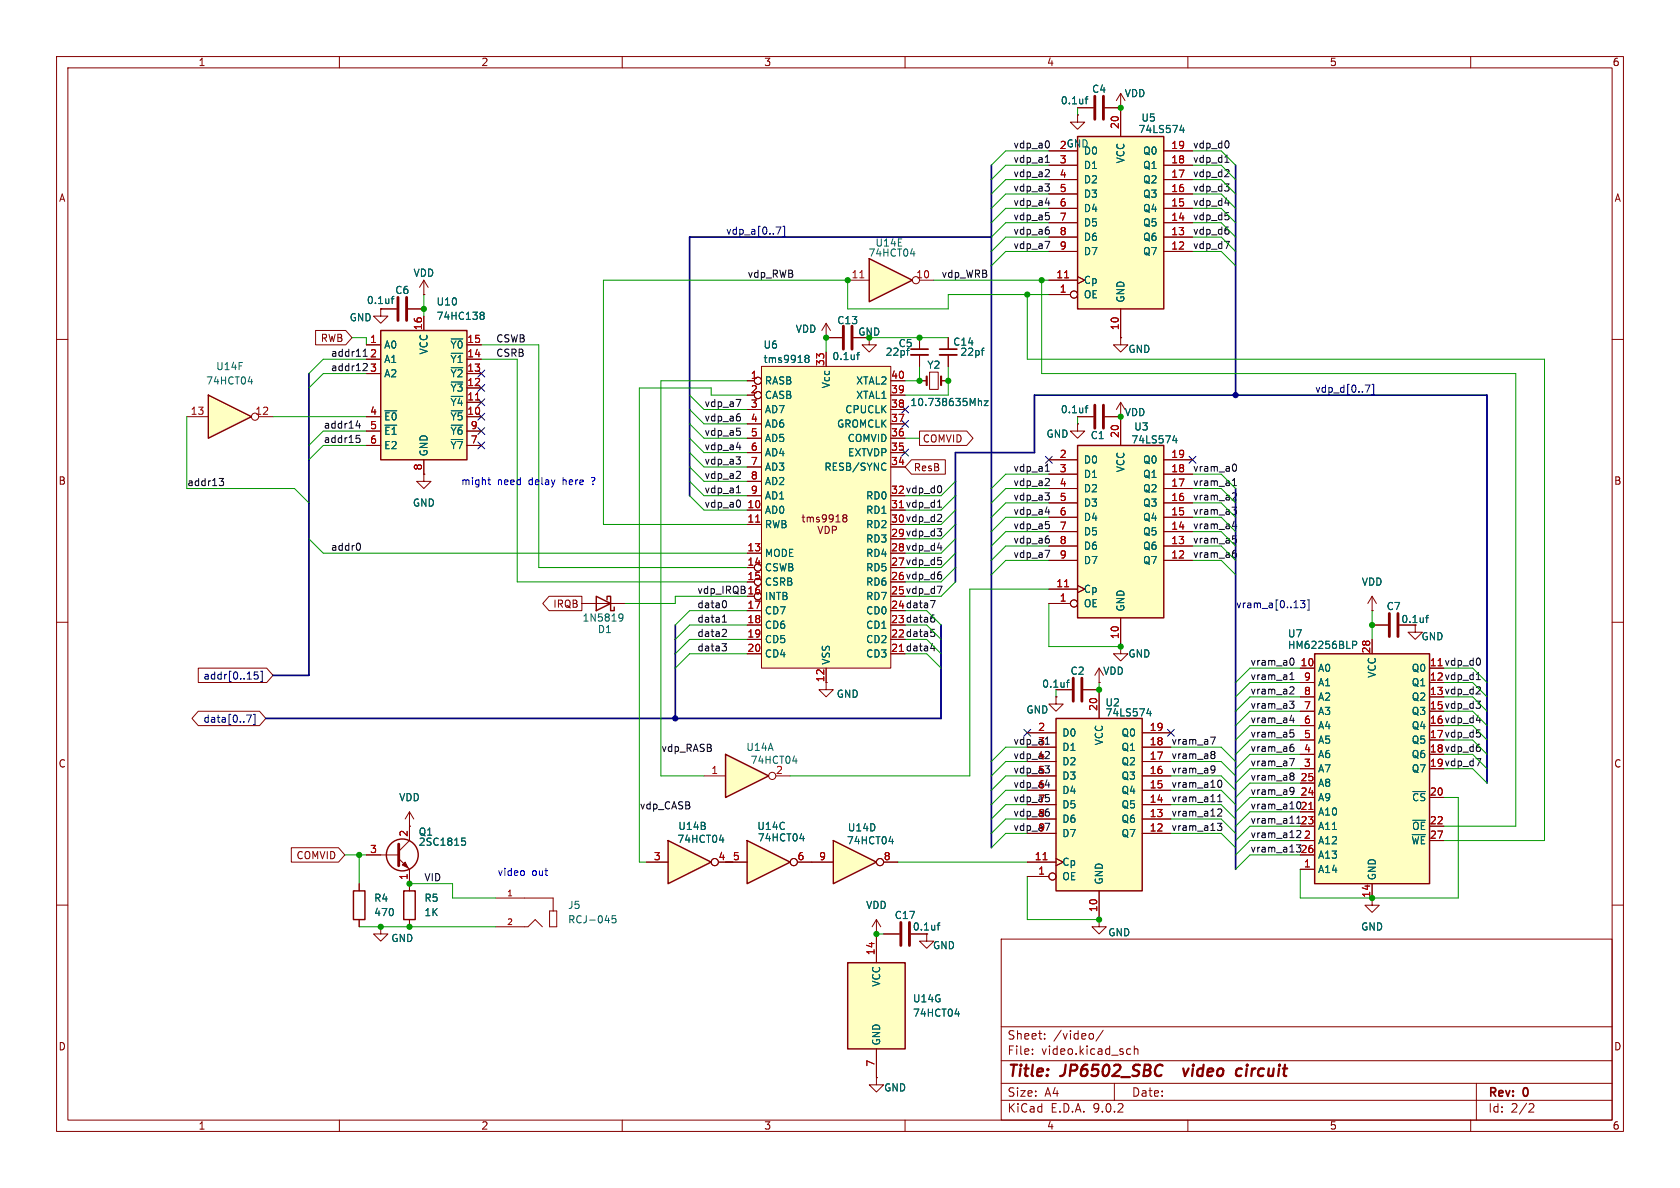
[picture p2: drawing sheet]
<svg xmlns="http://www.w3.org/2000/svg" width="297mm" height="210mm" viewBox="0 0 297 210" stroke-linecap="round" stroke-linejoin="round" font-family="sans-serif">
<defs><g id="words">
<g font-size="2.8" fill="#840000">
<text x="178" y="190.9">Title:</text>
<text x="187.7" y="190.9">JP6502_SBC</text>
<text x="210.9" y="190.9">video</text>
<text x="221" y="190.9">circuit</text>
</g>
<g font-size="2.1" fill="#840000">
<text x="178" y="184">Sheet:</text>
<text x="186.2" y="184">/video/</text>
<text x="178" y="186.7">File:</text>
<text x="184.1" y="186.7">video.kicad_sch</text>
<text x="178" y="196.9">KiCad</text>
<text x="178" y="194.1">Size:</text>
<text x="184.7" y="194.1">A4</text>
<text x="185.7" y="196.9">E.D.A.</text>
<text x="193.3" y="196.9">9.0.2</text>
<text x="200" y="194.1">Date:</text>
<text x="263" y="194.3">Rev:</text>
<text x="263" y="196.9">Id:</text>
<text x="267.1" y="196.9">2/2</text>
<text x="269.4" y="194.3">0</text>
</g>
<g font-size="1.8" fill="#840000">
<text x="35" y="11.9">1</text>
<text x="85" y="11.9">2</text>
<text x="135" y="11.9">3</text>
<text x="185" y="11.9">4</text>
<text x="235" y="11.9">5</text>
<text x="285" y="11.9">6</text>
<text x="10.3" y="35.9">A</text>
<text x="285.3" y="35.9">A</text>
<text x="56.6" y="60.6">RWB</text>
<text x="161.4" y="83.5">ResB</text>
<text x="163" y="78.4">COMVID</text>
<text x="10.3" y="85.9">B</text>
<text x="157.4" y="87.4">32 vdp_d0</text>
<text x="285.3" y="85.9">B</text>
<text x="135.1" y="93.6">RWBtms9918</text>
<text x="148.7" y="93.6">VDP RD2</text>
<text x="157.4" y="92.5">30 vdp_d2</text>
<text x="157.4" y="95">29 vdp_d3</text>
<text x="157.4" y="97.5">28 vdp_d4</text>
<text x="157.4" y="100.1">27 vdp_d5</text>
<text x="97.7" y="107.6">IRQB</text>
<text x="157.4" y="102.6">26 vdp_d6</text>
<text x="157.4" y="105.2">25 vdp_d7</text>
<text x="157.4" y="107.7">24 data7</text>
<text x="157.4" y="110.2">23 data6</text>
<text x="157.4" y="112.8">22 data5</text>
<text x="247.6" y="110.3">0.1uf</text>
<text x="145.8" y="120.7" transform="rotate(-90 145.8 120.7)">12</text>
<text x="252.7" y="120.4">12 vdp_d1</text>
<text x="252.7" y="122.9">13 vdp_d2</text>
<text x="252.7" y="125.5">15 vdp_d3</text>
<text x="252.7" y="128">16 vdp_d4</text>
<text x="252.7" y="130.6">17 vdp_d5</text>
<text x="10.3" y="135.9">C</text>
<text x="252.7" y="133.1">18 vdp_d6</text>
<text x="252.7" y="135.6">19 vdp_d7</text>
<text x="285.3" y="135.9">C</text>
<text x="52.3" y="152.1">COMVID</text>
<text x="242.3" y="158.8" transform="rotate(-90 242.3 158.8)">14</text>
<text x="161.3" y="164.7">0.1uf</text>
<text x="10.3" y="185.9">D</text>
<text x="285.3" y="185.9">D</text>
<text x="35" y="199.9">1</text>
<text x="85" y="199.9">2</text>
<text x="135" y="199.9">3</text>
<text x="185" y="199.9">4</text>
<text x="235" y="199.9">5</text>
<text x="285" y="199.9">6</text>
</g>
<g font-size="1.8" fill="#006464">
<text x="193" y="16.6">C4</text>
<text x="198.7" y="17.4">VDD</text>
<text x="187.4" y="18.6">0.1uf</text>
<text x="201.2" y="23.7">74LS574</text>
<text x="201.7" y="21.7">U5</text>
<text x="187.3" y="26.4">2GND</text>
<text x="191.5" y="27.5">D0</text>
<text x="199" y="29" transform="rotate(-90 199 29)">VCC</text>
<text x="202" y="27.5">Q0</text>
<text x="191.5" y="30.1">D1</text>
<text x="191.5" y="32.6">D2</text>
<text x="191.5" y="35.2">D3</text>
<text x="202" y="30.1">Q1</text>
<text x="202" y="32.6">Q2</text>
<text x="202" y="35.2">Q3</text>
<text x="191.5" y="37.7">D4</text>
<text x="191.5" y="40.2">D5</text>
<text x="202" y="37.7">Q4</text>
<text x="202" y="40.2">Q5</text>
<text x="153.4" y="45.6">74HCT04</text>
<text x="154.7" y="43.8">U14E</text>
<text x="191.5" y="42.8">D6</text>
<text x="191.5" y="45.3">D7</text>
<text x="202" y="42.8">Q6</text>
<text x="202" y="45.3">Q7</text>
<text x="64.8" y="53.9">0.1uf</text>
<text x="69.8" y="52.2">C6</text>
<text x="73" y="49.1">VDD</text>
<text x="191.5" y="50.4">Cp</text>
<text x="191.5" y="52.9">OE</text>
<text x="199" y="53.6" transform="rotate(-90 199 53.6)">GND</text>
<text x="61.7" y="57">GND</text>
<text x="77.1" y="54.2">U10</text>
<text x="77.1" y="56.7">74HC138</text>
<text x="140.6" y="59">VDD</text>
<text x="147.9" y="57.5">C13</text>
<text x="38.1" y="65.6">U14F</text>
<text x="67.8" y="61.8">A0</text>
<text x="67.8" y="64.4">A1</text>
<text x="75.8" y="62.8" transform="rotate(-90 75.8 62.8)">VCC</text>
<text x="79.5" y="61.8">~{Y0}</text>
<text x="79.5" y="64.4">~{Y1}</text>
<text x="134.9" y="64.4">tms9918</text>
<text x="134.9" y="61.8">U6</text>
<text x="147.1" y="63.9">0.1uf</text>
<text x="156.5" y="63.1">22pf</text>
<text x="158.8" y="61.6">C5</text>
<text x="163.8" y="65.4">Y2</text>
<text x="168.4" y="61.3">C14</text>
<text x="169.7" y="63.1">22pf</text>
<text x="199.4" y="62.6">GND</text>
<text x="36.3" y="68.2">74HCT04</text>
<text x="67.8" y="66.9">A2</text>
<text x="79.5" y="66.9">~{Y2}</text>
<text x="79.5" y="69.4">~{Y3}</text>
<text x="79.5" y="72">~{Y4}</text>
<text x="135.1" y="68.2">RASB</text>
<text x="135.1" y="70.7">CASB</text>
<text x="146.9" y="68.7" transform="rotate(-90 146.9 68.7)">Vcc</text>
<text x="151.3" y="68.2">XTAL2</text>
<text x="151.3" y="70.7">XTAL1</text>
<text x="160.8" y="72">10.738635Mhz</text>
<text x="67.8" y="74.5">~{E0}</text>
<text x="67.8" y="77.1">~{E1}</text>
<text x="79.5" y="74.5">~{Y5}</text>
<text x="79.5" y="77.1">~{Y6}</text>
<text x="135.1" y="73.3">AD7</text>
<text x="135.1" y="75.8">AD6</text>
<text x="147.9" y="75.8">GROMCLK</text>
<text x="149.3" y="73.3">CPUCLK</text>
<text x="184.9" y="77.6">GND</text>
<text x="187.4" y="73.3">0.1uf</text>
<text x="192.7" y="77.8">C1</text>
<text x="198.7" y="73.8">VDD</text>
<text x="200.4" y="76.3">U3</text>
<text x="67.8" y="79.6">E2</text>
<text x="75.8" y="80.8" transform="rotate(-90 75.8 80.8)">GND</text>
<text x="79.5" y="79.6">~{Y7}</text>
<text x="135.1" y="78.3">AD5</text>
<text x="135.1" y="80.9">AD4</text>
<text x="135.1" y="83.4">AD3</text>
<text x="145.6" y="83.4">RESB/SYNC</text>
<text x="149.8" y="78.3">COMVID</text>
<text x="149.8" y="80.9">EXTVDP</text>
<text x="191.5" y="82.1">D0</text>
<text x="199" y="83.6" transform="rotate(-90 199 83.6)">VCC</text>
<text x="199.9" y="78.6">74LS574</text>
<text x="202" y="82.1">Q0</text>
<text x="72.9" y="89.8">GND</text>
<text x="135.1" y="86">AD2</text>
<text x="135.1" y="88.5">AD1</text>
<text x="153" y="88.5">RD0</text>
<text x="191.5" y="84.7">D1</text>
<text x="191.5" y="87.2">D2</text>
<text x="191.5" y="89.8">D3</text>
<text x="202" y="84.7">Q1</text>
<text x="202" y="87.2">Q2</text>
<text x="202" y="89.8">Q3</text>
<text x="135.1" y="91">AD0</text>
<text x="135.1" y="93.6">RWB</text>
<text x="153" y="91">RD1</text>
<text x="153" y="93.6">RD2</text>
<text x="191.5" y="92.3">D4</text>
<text x="191.5" y="94.8">D5</text>
<text x="202" y="92.3">Q4</text>
<text x="202" y="94.8">Q5</text>
<text x="135.1" y="98.7">MODE</text>
<text x="135.1" y="101.2">CSWB</text>
<text x="153" y="96.1">RD3</text>
<text x="153" y="98.7">RD4</text>
<text x="153" y="101.2">RD5</text>
<text x="191.5" y="97.4">D6</text>
<text x="191.5" y="99.9">D7</text>
<text x="202" y="97.4">Q6</text>
<text x="202" y="99.9">Q7</text>
<text x="135.1" y="103.7">CSRB</text>
<text x="135.1" y="106.3">INTB</text>
<text x="153" y="103.7">RD6</text>
<text x="153" y="106.3">RD7</text>
<text x="191.5" y="105">Cp</text>
<text x="191.5" y="107.5">OE</text>
<text x="240.7" y="103.7">VDD</text>
<text x="102.9" y="110.1">1N5819</text>
<text x="105.6" y="112.1">D1</text>
<text x="135.1" y="108.8">CD7</text>
<text x="135.1" y="111.4">CD6</text>
<text x="135.1" y="113.9">CD5</text>
<text x="153" y="108.8">CD0</text>
<text x="153" y="111.4">CD1</text>
<text x="153" y="113.9">CD2</text>
<text x="199" y="108.2" transform="rotate(-90 199 108.2)">GND</text>
<text x="227.6" y="112.9">U7</text>
<text x="245" y="108.1">C7</text>
<text x="251.2" y="113.4">GND</text>
<text x="135.1" y="116.4">CD4</text>
<text x="146.9" y="117.6" transform="rotate(-90 146.9 117.6)">VSS</text>
<text x="153" y="116.4">CD3</text>
<text x="189.2" y="119.5">C2</text>
<text x="194.9" y="119.5">VDD</text>
<text x="199.4" y="116.4">GND</text>
<text x="227.6" y="114.9">HM62256BLP</text>
<text x="232.9" y="119">A0</text>
<text x="243.4" y="119.9" transform="rotate(-90 243.4 119.9)">VCC</text>
<text x="249.5" y="119">Q0</text>
<text x="147.8" y="123.5">GND</text>
<text x="184.1" y="121.8">0.1uf</text>
<text x="195.3" y="125.1">U2</text>
<text x="232.9" y="121.5">A1</text>
<text x="232.9" y="124.1">A2</text>
<text x="249.5" y="121.5">Q1</text>
<text x="249.5" y="124.1">Q2</text>
<text x="181.4" y="126.3">GND</text>
<text x="187.7" y="130.4">D0</text>
<text x="195.2" y="131.8" transform="rotate(-90 195.2 131.8)">VCC</text>
<text x="195.3" y="126.8">74LS574</text>
<text x="198.2" y="130.4">Q0</text>
<text x="232.9" y="126.6">A3</text>
<text x="232.9" y="129.1">A4</text>
<text x="232.9" y="131.7">A5</text>
<text x="249.5" y="126.6">Q3</text>
<text x="249.5" y="129.1">Q4</text>
<text x="249.5" y="131.7">Q5</text>
<text x="131.8" y="132.9">U14A</text>
<text x="132.6" y="135.2">74HCT04</text>
<text x="187.7" y="132.9">D1</text>
<text x="187.7" y="135.5">D2</text>
<text x="198.2" y="132.9">Q1</text>
<text x="198.2" y="135.5">Q2</text>
<text x="232.9" y="134.2">A6</text>
<text x="232.9" y="136.8">A7</text>
<text x="249.5" y="134.2">Q6</text>
<text x="249.5" y="136.8">Q7</text>
<text x="70.5" y="141.8">VDD</text>
<text x="187.7" y="138">D3</text>
<text x="187.7" y="140.6">D4</text>
<text x="187.7" y="143.1">D5</text>
<text x="198.2" y="138">Q3</text>
<text x="198.2" y="140.6">Q4</text>
<text x="198.2" y="143.1">Q5</text>
<text x="232.9" y="139.3">A8</text>
<text x="232.9" y="141.8">A9</text>
<text x="249.5" y="141.8">~{CS}</text>
<text x="73.9" y="147.9">Q1</text>
<text x="73.9" y="149.7">2SC1815</text>
<text x="119.6" y="149.2">74HCT04</text>
<text x="119.8" y="146.9">U14B</text>
<text x="133.8" y="146.9">U14C</text>
<text x="133.9" y="148.9">74HCT04</text>
<text x="149.6" y="149.5">74HCT04</text>
<text x="149.8" y="147.2">U14D</text>
<text x="187.7" y="145.6">D6</text>
<text x="187.7" y="148.2">D7</text>
<text x="198.2" y="145.6">Q6</text>
<text x="198.2" y="148.2">Q7</text>
<text x="232.9" y="144.4">A10</text>
<text x="232.9" y="146.9">A11</text>
<text x="232.9" y="149.5">A12</text>
<text x="249.4" y="149.5">~{WE}</text>
<text x="249.5" y="146.9">~{OE}</text>
<text x="187.7" y="153.3">Cp</text>
<text x="187.7" y="155.8">OE</text>
<text x="232.9" y="152">A13</text>
<text x="232.9" y="154.5">A14</text>
<text x="243.4" y="155.7" transform="rotate(-90 243.4 155.7)">GND</text>
<text x="66" y="159.6">R4</text>
<text x="74.9" y="159.6">R5</text>
<text x="100.3" y="160.9">J5</text>
<text x="153" y="160.9">VDD</text>
<text x="195.2" y="156.5" transform="rotate(-90 195.2 156.5)">GND</text>
<text x="66" y="162.2">470</text>
<text x="69.1" y="166.7">GND</text>
<text x="74.9" y="162.2">1K</text>
<text x="100.3" y="163.4">RCJ-045</text>
<text x="158.1" y="162.7">C17</text>
<text x="164.8" y="168">GND</text>
<text x="195.8" y="165.7">GND</text>
<text x="240.5" y="164.7">GND</text>
<text x="155.8" y="174.5" transform="rotate(-90 155.8 174.5)">VCC</text>
<text x="161.3" y="177.4">U14G</text>
<text x="161.3" y="179.9">74HCT04</text>
<text x="155.8" y="184.9" transform="rotate(-90 155.8 184.9)">GND</text>
<text x="156.2" y="193.1">GND</text>
</g>
<g font-size="1.8" fill="#a90000">
<text x="197.9" y="22.9" transform="rotate(-90 197.9 22.9)">20</text>
<text x="187.3" y="29">3</text>
<text x="207" y="26.4">19</text>
<text x="207" y="29">18</text>
<text x="187.3" y="31.5">4</text>
<text x="187.3" y="34">5</text>
<text x="207" y="31.5">17</text>
<text x="207" y="34">16</text>
<text x="187.3" y="36.6">6</text>
<text x="187.3" y="39.1">7</text>
<text x="187.3" y="41.7">8</text>
<text x="207" y="36.6">15</text>
<text x="207" y="39.1">14</text>
<text x="207" y="41.7">13</text>
<text x="187.3" y="44.2">9</text>
<text x="207" y="44.2">12</text>
<text x="150.5" y="49.3">11</text>
<text x="161.9" y="49.3">10</text>
<text x="186.6" y="49.3">11</text>
<text x="187.3" y="51.8">1</text>
<text x="74.7" y="58.5" transform="rotate(-90 74.7 58.5)">16</text>
<text x="197.9" y="58.5" transform="rotate(-90 197.9 58.5)">10</text>
<text x="65.3" y="60.7">1</text>
<text x="65.3" y="63.2">2</text>
<text x="65.3" y="65.8">3</text>
<text x="82.5" y="60.7">15</text>
<text x="82.5" y="63.2">14</text>
<text x="82.5" y="65.8">13</text>
<text x="145.8" y="64.8" transform="rotate(-90 145.8 64.8)">33</text>
<text x="82.5" y="68.3">12</text>
<text x="82.5" y="70.9">11</text>
<text x="132.6" y="67.1">1</text>
<text x="132.6" y="69.6">2</text>
<text x="157.4" y="67.1">40</text>
<text x="157.4" y="69.6">39</text>
<text x="33.6" y="73.4">13</text>
<text x="45" y="73.4">12</text>
<text x="65.3" y="73.4">4</text>
<text x="65.3" y="75.9">5</text>
<text x="82.5" y="73.4">10</text>
<text x="83.1" y="75.9">9</text>
<text x="132.6" y="72.1">3</text>
<text x="132.6" y="74.7">4</text>
<text x="132.6" y="77.2">5</text>
<text x="157.4" y="72.1">38</text>
<text x="157.4" y="74.7">37</text>
<text x="157.4" y="77.2">36</text>
<text x="197.9" y="77.5" transform="rotate(-90 197.9 77.5)">20</text>
<text x="65.3" y="78.5">6</text>
<text x="74.7" y="83.3" transform="rotate(-90 74.7 83.3)">8</text>
<text x="83.1" y="78.5">7</text>
<text x="132.6" y="79.8">6</text>
<text x="132.6" y="82.3">7</text>
<text x="157.4" y="79.8">35</text>
<text x="157.4" y="82.3">34</text>
<text x="187.3" y="81">2</text>
<text x="187.3" y="83.6">3</text>
<text x="207" y="81">19</text>
<text x="207" y="83.6">18</text>
<text x="132" y="89.9">10</text>
<text x="132.6" y="84.8">8</text>
<text x="132.6" y="87.4">9</text>
<text x="157.4" y="89.9">31 vdp_d1</text>
<text x="157.4" y="87.4">32</text>
<text x="157.4" y="89.9">31</text>
<text x="187.3" y="86.1">4</text>
<text x="187.3" y="88.6">5</text>
<text x="207" y="86.1">17</text>
<text x="207" y="88.6">16</text>
<text x="132" y="92.5">11</text>
<text x="157.4" y="92.5">30</text>
<text x="157.4" y="95">29</text>
<text x="187.3" y="91.2">6</text>
<text x="187.3" y="93.7">7</text>
<text x="207" y="91.2">15</text>
<text x="207" y="93.7">14</text>
<text x="132" y="97.5">13</text>
<text x="132" y="100.1">14</text>
<text x="157.4" y="97.5">28</text>
<text x="157.4" y="100.1">27</text>
<text x="187.3" y="96.3">8</text>
<text x="187.3" y="98.8">9</text>
<text x="207" y="96.3">13</text>
<text x="207" y="98.8">12</text>
<text x="132" y="102.6">15</text>
<text x="132" y="107.7">17</text>
<text x="132" y="105.2">16</text>
<text x="157.4" y="102.6">26</text>
<text x="157.4" y="105.2">25</text>
<text x="157.4" y="107.7">24</text>
<text x="186.6" y="103.9">11</text>
<text x="187.3" y="106.4">1</text>
<text x="132" y="110.2">18</text>
<text x="132" y="112.8">19</text>
<text x="157.4" y="110.2">23</text>
<text x="157.4" y="112.8">22</text>
<text x="197.9" y="113.1" transform="rotate(-90 197.9 113.1)">10</text>
<text x="132" y="115.3">20</text>
<text x="157.4" y="115.3">21 data4</text>
<text x="157.4" y="115.3">21</text>
<text x="229.8" y="117.9">10</text>
<text x="242.3" y="115.6" transform="rotate(-90 242.3 115.6)">28</text>
<text x="252.7" y="117.9">11 vdp_d0</text>
<text x="252.7" y="117.9">11</text>
<text x="194.1" y="125.8" transform="rotate(-90 194.1 125.8)">20</text>
<text x="230.4" y="120.4">9</text>
<text x="230.4" y="122.9">8</text>
<text x="230.4" y="125.5">7</text>
<text x="252.7" y="120.4">12</text>
<text x="252.7" y="122.9">13</text>
<text x="252.7" y="125.5">15</text>
<text x="183.4" y="129.3">2</text>
<text x="183.4" y="131.8">3</text>
<text x="203.2" y="129.3">19</text>
<text x="203.2" y="131.8">18</text>
<text x="230.4" y="128">6</text>
<text x="230.4" y="130.6">5</text>
<text x="252.7" y="128">16</text>
<text x="252.7" y="130.6">17</text>
<text x="125.7" y="136.9">1</text>
<text x="137.1" y="136.9">2</text>
<text x="183.4" y="134.4">4</text>
<text x="183.4" y="136.9">5</text>
<text x="203.2" y="134.4">17</text>
<text x="203.2" y="136.9">16</text>
<text x="230.4" y="133.1">4</text>
<text x="230.4" y="135.6">3</text>
<text x="252.7" y="133.1">18</text>
<text x="252.7" y="135.6">19</text>
<text x="183.4" y="139.4">6</text>
<text x="183.4" y="142">7</text>
<text x="203.2" y="139.4">15</text>
<text x="203.2" y="142">14</text>
<text x="229.8" y="138.2">25</text>
<text x="229.8" y="140.7">24</text>
<text x="229.8" y="143.3">21</text>
<text x="252.7" y="140.7">20</text>
<text x="72.1" y="148" transform="rotate(-90 72.1 148)">2</text>
<text x="183.4" y="144.5">8</text>
<text x="183.4" y="147.1">9</text>
<text x="203.2" y="144.5">13</text>
<text x="203.2" y="147.1">12</text>
<text x="229.8" y="145.8">23</text>
<text x="230.4" y="148.3">2</text>
<text x="252.7" y="145.8">22</text>
<text x="252.7" y="148.3">27</text>
<text x="65.3" y="150.9">3</text>
<text x="72.1" y="155.6" transform="rotate(-90 72.1 155.6)">1</text>
<text x="115.5" y="152.1">3</text>
<text x="126.9" y="152.1">4</text>
<text x="129.5" y="152.1">5</text>
<text x="140.9" y="152.1">6</text>
<text x="144.7" y="152.1">9</text>
<text x="156.1" y="152.1">8</text>
<text x="182.8" y="152.1">11</text>
<text x="183.4" y="154.7">1</text>
<text x="229.8" y="150.9">26</text>
<text x="230.4" y="153.4">1</text>
<text x="194.1" y="161.3" transform="rotate(-90 194.1 161.3)">10</text>
<text x="154.7" y="169" transform="rotate(-90 154.7 169)">14</text>
<text x="154.7" y="188.7" transform="rotate(-90 154.7 188.7)">7</text>
</g>
<g font-size="1.8" fill="#0f0f0f">
<text x="179.1" y="26.3">vdp_a0</text>
<text x="179.1" y="28.9">vdp_a1</text>
<text x="210.8" y="28.9">vdp_d1</text>
<text x="210.8" y="26.3">vdp_d0</text>
<text x="179.1" y="33.9">vdp_a3</text>
<text x="179.1" y="31.4">vdp_a2</text>
<text x="210.8" y="33.9">vdp_d3</text>
<text x="210.8" y="31.4">vdp_d2</text>
<text x="179.1" y="36.5">vdp_a4</text>
<text x="179.1" y="41.6">vdp_a6</text>
<text x="179.1" y="39">vdp_a5</text>
<text x="210.8" y="41.6">vdp_d6</text>
<text x="210.8" y="36.5">vdp_d4</text>
<text x="210.8" y="39">vdp_d5</text>
<text x="179.1" y="44.1">vdp_a7</text>
<text x="210.8" y="44.1">vdp_d7</text>
<text x="132.1" y="49.2">vdp_RWB</text>
<text x="166.4" y="49.2">vdp_WRB</text>
<text x="58.4" y="63.2">addr11</text>
<text x="58.4" y="65.7">addr12</text>
<text x="87.6" y="63.2">CSRB</text>
<text x="87.6" y="60.6">CSWB</text>
<text x="57.1" y="75.9">addr14</text>
<text x="124.5" y="77.1">vdp_a5</text>
<text x="124.5" y="74.6">vdp_a6</text>
<text x="124.5" y="72">vdp_a7</text>
<text x="57.1" y="78.4">addr15</text>
<text x="124.5" y="79.7">vdp_a4</text>
<text x="124.5" y="82.2">vdp_a3</text>
<text x="179.1" y="83.5">vdp_a1</text>
<text x="210.8" y="83.5">vram_a0</text>
<text x="33" y="86">addr13</text>
<text x="124.5" y="87.3">vdp_a1</text>
<text x="124.5" y="89.8">vdp_a0</text>
<text x="124.5" y="84.7">vdp_a2</text>
<text x="179.1" y="88.6">vdp_a3</text>
<text x="179.1" y="86">vdp_a2</text>
<text x="210.8" y="86">vram_a1</text>
<text x="210.8" y="88.6">vram_a2</text>
<text x="179.1" y="91.1">vdp_a4</text>
<text x="179.1" y="93.6">vdp_a5</text>
<text x="210.8" y="91.1">vram_a3</text>
<text x="210.8" y="93.6">vram_a4</text>
<text x="58.4" y="97.4">addr0</text>
<text x="179.1" y="96.2">vdp_a6</text>
<text x="179.1" y="98.7">vdp_a7</text>
<text x="210.8" y="96.2">vram_a5</text>
<text x="210.8" y="98.7">vram_a6</text>
<text x="123.2" y="105.1">vdp_IRQB 16</text>
<text x="123.2" y="107.6">data0</text>
<text x="123.2" y="110.1">data1</text>
<text x="123.2" y="112.7">data2</text>
<text x="123.2" y="115.2">data3</text>
<text x="221" y="117.8">vram_a0</text>
<text x="221" y="120.3">vram_a1</text>
<text x="221" y="122.8">vram_a2</text>
<text x="221" y="125.4">vram_a3</text>
<text x="179.1" y="131.7">vdp_a1</text>
<text x="207" y="131.7">vram_a7</text>
<text x="221" y="127.9">vram_a4</text>
<text x="221" y="130.5">vram_a5</text>
<text x="116.8" y="133">vdp_RASB</text>
<text x="179.1" y="136.8">vdp_a3</text>
<text x="179.1" y="134.3">vdp_a2</text>
<text x="207" y="136.8">vram_a9</text>
<text x="207" y="134.3">vram_a8</text>
<text x="221" y="133">vram_a6</text>
<text x="221" y="135.5">vram_a7</text>
<text x="113" y="143.2">vdp_CASB</text>
<text x="179.1" y="139.4">vdp_a4</text>
<text x="179.1" y="141.9">vdp_a5</text>
<text x="207" y="141.9">vram_a11</text>
<text x="207" y="139.4">vram_a10</text>
<text x="221" y="138.1">vram_a8</text>
<text x="221" y="140.6">vram_a9</text>
<text x="221" y="143.2">vram_a10</text>
<text x="179.1" y="147">vdp_a7</text>
<text x="179.1" y="144.4">vdp_a6</text>
<text x="207" y="144.4">vram_a12</text>
<text x="207" y="147">vram_a13</text>
<text x="221" y="145.7">vram_a11</text>
<text x="221" y="148.2">vram_a12</text>
<text x="74.9" y="155.9">VID</text>
<text x="221" y="150.8">vram_a13</text>
</g>
<g font-size="1.8" fill="#000084">
<text x="128.3" y="41.6">vdp_a[0..7]</text>
<text x="232.4" y="69.5">vdp_d[0..7]</text>
<text x="218.4" y="107.6">vram_a[0..13]</text>
<text x="35.9" y="120.3">addr[0..15]</text>
<text x="35.9" y="128">data[0..7]</text>
</g>
<text font-size="1.8" fill="#009600" x="151.6" y="59.5">GND</text>
<g font-size="1.8" fill="#0000c2">
<text x="81.4" y="86">might</text>
<text x="87.9" y="86">need</text>
<text x="93.6" y="86">delay</text>
<text x="99.8" y="86">here</text>
<text x="105" y="86">?</text>
<text x="87.9" y="155">video</text>
<text x="94" y="155">out</text>
</g>
<g font-size="1.4" fill="#a90000">
<text x="89.6" y="158.5">1</text>
<text x="89.6" y="163.6">2</text>
</g>
</g></defs>
<g fill="none" stroke="#840000" stroke-width=".18">
<path d="M10 10h277v190h-277zM12 12h273v186h-273zM60 10v2M110 10v2M160 10v2M210 10v2M260 10v2M146 59.7h2.8M150.9 59.7h2.8M167.6 59.7v2M10 60h2M167.6 62.7v2.1"/>
<path d="M285 60h2M10 110h2M102.9 106.7h7.6M194.3 118.1l-.8 1.3M194.3 118.1l.8 1.3M194.3 118.1v2.6M242.6 108h.1M242.6 105.4l-.8 1.3M242.6 105.4l.7 1.3M242.6 105.4v2.6M250.2 110.5v1.3h1.3l-1.3 1.2-1.3-1.2h1.3M285 110h2"/>
<path d="M194.3 120.7h.1M63.5 156.2v1.3M10 160h2M63.5 162.6v1.2M177 166h108v32h-108zM285 160h2M60 198v2M110 198v2M154.9 190.5v1.3h1.3l-1.3 1.2-1.2-1.2h1.2M154.9 190.5h.1M160 198v2M177 194.5h108"/>
<path d="M177 191.5h108M177 187.5h108M177 181.5h108M182.5 186.3v.1M182.5 185.5v.1M184.7 183.6v.1M184.7 182.8v.1M193 182.7l.3 .3v.4l-.3 .3M195 182.1l-1.3 2M197 191.5v3M199.5 185.4l.4 .1M199.9 186.3l-.4 .1"/>
<path d="M200.5 185.5l.2-.1 .4 .1 .1 .9M200.5 184.9v1.5M210 198v2M260 198v2M261 191.5v6.5M270.5 195.1l.5 .1 .2 .3-1 1.1h1"/>
</g>
<path d="M209.2 188.9l.3 1.3 .6-1.3M219 188.9l.6 .1M219.4 190.1l-.2 .1M220.4 188.9l-.1 1.3" fill="none" stroke="#840000" stroke-width=".4"/>
<path d="M149.1 57.7v4M150.6 57.7v4" fill="none" stroke="#840000" stroke-width=".51"/>
<path d="M151.5 62.7h.4M151.9 62.3l-.3 .2v1.1M173.5 62h.5M174 61.5l-.3 .1M109.5 108.6l.4-.1 .2 .2a.84 .84 0 0 1-.3 1.1h-.3M110.1 109.1l-.2 .2h-.4" fill="none" stroke="#006464" stroke-width=".18"/>
<path d="M105.4 105.4l2.5 1.3-2.5 1.3zM107.3 106v-.6h.6v2.6h.7v-.7M62.5 157.5h2v5.1h-2z" fill="none" stroke="#840000" stroke-width=".25"/>
<path d="M166.1 61.7h3.1" fill="none" stroke="#840000" stroke-width=".3"/>
<path d="M166.1 62.7h3.1" fill="none" stroke="#840000" stroke-width=".33"/>
<path d="M134.6 64.8h22.9v53.3h-22.9z" fill="#ffffc2"/>
<g fill="none" stroke="#840000" stroke-width=".18">
<path d="M146 59.7h.1M146 57.2v2.5M146 57.2l-.7 1.2M146 57.2l.8 1.2M132.1 67.3h1.2M132.1 72.4h2.5M132.1 74.9h2.5M132.1 77.5h2.5M134.6 64.8h22.9v53.3h-22.9zM146 62.2v2.6M157.5 67.3h2.5M157.5 72.4h2.5"/>
<path d="M157.5 74.9h2.5M157.5 77.5h2.5M157.5 69.9h2.5M132.1 80h2.5M132.1 82.6h2.5M132.1 85.1h2.5M132.1 87.6h2.5M132.1 90.2h2.5M132.1 92.7h2.5M132.1 97.8h2.5M141.8 91.4h.5M142 91v1.1"/>
<path d="M142.7 91.5l.4-.1 .1 .2M142.7 91.4v.9M143.2 91.6l.2-.2 .3 .1 .1 .8M143.2 91.6v.7M144.6 93l.4 1.3 .5-1.3M144.8 91.5h-.4v.3M145.5 91.7l-.1-.5 .2-.2 .4 .1 .1 .6M145.9 93v1.3l.6-.2M146.1 91.5l-.1 .2M146.5 93.3v.7M147.2 93.7l.6-.1 .1-.1-.1-.3-.6-.2v1.3M147.3 91.5l-.2 .3-.4-.1-.1-.2 .1-.4 .4-.1 .1 .1a.84 .84 0 0 1-.3 1.2h-.2"/>
<path d="M147.8 92.3h.7M147.8 91.4l.3-.4v1.3M149.2 91.5l-.2-.2 .2-.3h.3l.2 .2-.2 .3M149.2 91.5h.3M149.2 91.5l-.2 .3M149.5 91.5l.2 .3M157.5 80h2.5M157.5 82.6h2.5M132.1 108h2.5M132.1 110.5h2.5M132.1 113h2.5M132.1 115.6h2.5"/>
<path d="M146 118.1v2.6M198.1 114.3v1.3h1.3l-1.3 1.2-1.3-1.2h1.3M198.1 114.3h.1M87.6 158.8h10.2v2.2M242.6 158.8v1.2h1.2l-1.2 1.3-1.3-1.3h1.3M67.3 163.8v1.3h1.3l-1.3 1.3-1.3-1.3h1.3M67.3 163.8h.1M87.6 163.8h5.7l1.3-1.2 1.3 1.2M97.2 161h1.2v2.8h-1.2zM154.9 165.1h.1M154.9 162.6l-.7 1.2M154.9 162.6l.8 1.2"/>
<path d="M154.9 162.6v2.5M156.2 165.1h2.8M194.3 162.6v1.2h1.3l-1.3 1.3-1.3-1.3h1.3M194.3 162.6h.1"/>
<circle cx="134" cy="67.3" r=".63"/>
<circle cx="134" cy="69.8" r=".63"/>
<circle cx="134" cy="105.4" r=".63"/>
<circle cx="134" cy="100.3" r=".63"/>
<circle cx="134" cy="102.9" r=".63"/>
</g>
<path d="M133.6 92.3h.7" fill="none" stroke="#a90000" stroke-width=".18"/>
<path d="M142.5 63.4l-.2-.3 .2-.3h.3l.2 .3-.2 .3M142.5 63.4l-.2 .2 .1 .4 .1 .1 .4-.1 .1-.2v-.2l-.2-.2M142.5 63.4h.3M156.4 81.9l.2 .1M156.6 83l-.2 .1M108.8 161.9h-.6v.6l.2-.1h.4l.1 .2-.1 .4-.1 .1-.5-.1M165.7 163.6h.5M166.2 163.1l-.3 .2v1.1" fill="none" stroke="#006464" stroke-width=".18"/>
<path d="M159.3 163.1v4M160.8 163.1v4" fill="none" stroke="#840000" stroke-width=".51"/>
<path d="M186.7 127h15.2v30.5h-15.2z" fill="#ffffc2"/>
<path d="M186.7 127h15.2v30.5h-15.2zM71.4 157.5h2v5.1h-2z" fill="none" stroke="#840000" stroke-width=".25"/>
<g fill="none" stroke="#840000" stroke-width=".18">
<path d="M181.6 129.5h5.1M181.6 132.1h5.1M181.6 134.6h5.1M181.6 137.2h5.1M181.6 139.7h5.1M186.7 123.2v1.3h1.3l-1.3 1.2-1.3-1.2h1.3M186.7 123.2h.1M194.3 121.9v5.1M201.9 129.5h5.1M201.9 132.1h5.1M201.9 134.6h5.1M201.9 137.2h5.1"/>
<path d="M201.9 139.7h5.1M72.4 156.2v1.3M181.6 142.2h5.1M181.6 144.8h5.1M181.6 147.3h5.1M181.6 152.4h5.1M181.6 154.9h3.8M186.7 151.8l1.3 .6-1.3 .6M194.3 157.5v5.1M201.9 142.2h5.1M201.9 144.8h5.1M201.9 147.3h5.1"/>
<path d="M72.4 162.6v1.2M163.8 165.1v1.3h1.3l-1.3 1.2-1.2-1.2h1.2"/>
<circle cx="186.1" cy="154.9" r=".63"/>
</g>
<path d="M184.4 152h.7" fill="none" stroke="#a90000" stroke-width=".18"/>
<path d="M203.1 125.2l-.3 .9h.7M203.4 125.7v.9" fill="none" stroke="#006464" stroke-width=".18"/>
<path d="M36.8 69.9l7.6 3.8-7.6 3.8z" fill="#ffffc2"/>
<path d="M36.8 69.9l7.6 3.8-7.6 3.8z" fill="none" stroke="#840000" stroke-width=".25"/>
<g fill="none" stroke="#840000" stroke-width=".18">
<path d="M190.5 20.3v1.3h1.3l-1.3 1.3-1.3-1.3h1.3M190.5 20.3h.1M33 73.7h3.8M45.7 73.7h2.6"/>
<circle cx="45.1" cy="73.7" r=".63"/>
</g>
<path d="M43.9 67.5h.8M44.5 67v.9" fill="none" stroke="#006464" stroke-width=".18"/>
<path d="M149.9 170.2h10.1v15.2h-10.1z" fill="#ffffc2"/>
<path d="M149.9 170.2h10.1v15.2h-10.1z" fill="none" stroke="#840000" stroke-width=".25"/>
<path d="M186.7 121.9h2.8M191.5 121.9h2.8M154.9 165.1v5.1M154.9 185.4v5.1" fill="none" stroke="#840000" stroke-width=".18"/>
<path d="M188.5 120.6h.5M189 120.2l-.3 .2v1.1M168.8 179.2h.8M169.4 178.8v.8" fill="none" stroke="#006464" stroke-width=".18"/>
<path d="M189.7 119.9v4.1M191.3 119.9v4.1" fill="none" stroke="#840000" stroke-width=".51"/>
<path d="M232.4 115.6h20.3v40.6h-20.3z" fill="#ffffc2"/>
<path d="M232.4 115.6h20.3v40.6h-20.3z" fill="none" stroke="#840000" stroke-width=".25"/>
<g fill="none" stroke="#840000" stroke-width=".18">
<path d="M190.5 19.1h2.8M195.3 19.1h2.8M229.9 118.1h2.5M242.6 113v2.6M242.6 110.5h2.8M229.9 120.7h2.5M229.9 123.2h2.5M229.9 125.7h2.5M229.9 128.3h2.5M229.9 130.8h2.5M229.9 133.4h2.5M229.9 135.9h2.5"/>
<path d="M229.9 138.4h2.5M229.9 141h2.5M229.9 143.5h2.5M229.9 146.1h2.5M229.9 148.6h2.5M229.9 151.1h2.5M229.9 153.7h2.5M242.6 156.2v2.6M252.7 141h2.6M252.7 146.1h2.6M252.7 148.6h2.6"/>
</g>
<path d="M231.4 143.1h.7" fill="none" stroke="#a90000" stroke-width=".18"/>
<path d="M191.8 17.5h.5M192.3 17.1l-.3 .2v1.1M239.1 113.4h.5l.3 .2-.2 .4h-.6M252 109.2h.5M252.5 108.8l-.3 .2v1.1" fill="none" stroke="#006464" stroke-width=".18"/>
<path d="M193.5 17v4.1M195.1 17v4.1M245.6 108.5v4M247.1 108.5v4" fill="none" stroke="#840000" stroke-width=".51"/>
<path d="M190.5 24.1h15.2v30.5h-15.2z" fill="#ffffc2"/>
<path d="M190.5 24.1h15.2v30.5h-15.2z" fill="none" stroke="#840000" stroke-width=".25"/>
<g fill="none" stroke="#840000" stroke-width=".18">
<path d="M198.1 19.1h.1M198.1 16.5v7.6M198.1 16.5l-.7 1.3M198.1 16.5l.8 1.3M185.4 26.7h5.1M185.4 29.2h5.1M185.4 31.8h5.1M185.4 34.3h5.1M185.4 36.8h5.1M185.4 39.4h5.1M205.7 26.7h5.1M205.7 29.2h5.1"/>
<path d="M205.7 31.8h5.1M205.7 34.3h5.1M205.7 36.8h5.1M205.7 39.4h5.1M67.3 54.6h2.8M72.1 54.6h2.8M185.4 41.9h5.1M185.4 44.5h5.1M185.4 49.5h5.1M185.4 52.1h3.8M190.5 48.9l1.3 .6-1.3 .7M198.1 59.7v1.3h1.3l-1.3 1.2-1.3-1.2h1.3"/>
<path d="M198.1 59.7h.1M198.1 54.6v5.1M205.7 41.9h5.1M205.7 44.5h5.1"/>
<circle cx="189.9" cy="52.1" r=".63"/>
</g>
<path d="M188.2 49.1h.7" fill="none" stroke="#a90000" stroke-width=".18"/>
<path d="M208.9 22.1l-.3 .9h.8M209.2 22.6v.8M69.2 52.8h.4M69.3 52.6v1.1" fill="none" stroke="#006464" stroke-width=".18"/>
<path d="M70.4 52.6v4M71.9 52.6v4" fill="none" stroke="#840000" stroke-width=".51"/>
<path d="M67.3 58.4h15.2v22.9h-15.2z" fill="#ffffc2"/>
<path d="M67.3 58.4h15.2v22.9h-15.2z" fill="none" stroke="#840000" stroke-width=".25"/>
<g fill="none" stroke="#840000" stroke-width=".18">
<path d="M67.3 54.6v1.3h1.3l-1.3 1.3-1.3-1.3h1.3M67.3 54.6h.1M74.9 52.1h.1M74.9 49.5v2.6M74.9 55.9v2.5M74.9 49.5l-.7 1.3M74.9 49.5l.8 1.3M64.8 61h2.5M64.8 63.5h2.5M64.8 66h2.5M64.8 73.7h2.5M64.8 76.2h2.5"/>
<path d="M64.8 78.7h2.5M82.5 61h2.6M82.5 63.5h2.6M82.5 66h2.6M82.5 73.7h2.6M82.5 76.2h2.6M82.5 78.7h2.6M82.5 68.6h2.6M82.5 71.1h2.6M74.9 83.8v1.3h1.3l-1.3 1.3-1.2-1.3h1.2M74.9 83.8h.1M74.9 81.3v2.5"/>
</g>
<path d="M79.8 59.9h2M85 55.7h.1M85 55.3l.3-.1 .2 .1 .1 .2-.3 .2M85.1 55.7h.2M85.1 55.7l-.1 .1M85.3 55.7l.3 .3-.1 .3-.2 .2-.3-.1M68 72.6h2.1" fill="none" stroke="#006464" stroke-width=".18"/>
<path d="M84.1 70.7h.7" fill="none" stroke="#a90000" stroke-width=".18"/>
<path d="M147.3 148.6l7.6 3.8-7.6 3.8z" fill="#ffffc2"/>
<path d="M147.3 148.6l7.6 3.8-7.6 3.8z" fill="none" stroke="#840000" stroke-width=".25"/>
<g fill="none" stroke="#840000" stroke-width=".18">
<path d="M143.5 152.4h3.8M156.2 152.4h2.5"/>
<circle cx="155.6" cy="152.4" r=".63"/>
</g>
<path d="M157.2 148.7h.7M157.8 148.3v.9" fill="none" stroke="#006464" stroke-width=".18"/>
<path d="M132.1 148.6l7.6 3.8-7.6 3.8z" fill="#ffffc2"/>
<path d="M132.1 148.6l7.6 3.8-7.6 3.8z" fill="none" stroke="#840000" stroke-width=".25"/>
<g fill="none" stroke="#840000" stroke-width=".18">
<path d="M128.3 152.4h3.8M141 152.4h2.5"/>
<circle cx="140.3" cy="152.4" r=".63"/>
</g>
<path d="M141.4 148.2h.8M142 147.8v.9" fill="none" stroke="#006464" stroke-width=".18"/>
<path d="M128.3 133.4l7.6 3.8-7.6 3.8z" fill="#ffffc2"/>
<path d="M128.3 133.4l7.6 3.8-7.6 3.8z" fill="none" stroke="#840000" stroke-width=".25"/>
<g fill="none" stroke="#840000" stroke-width=".18">
<path d="M124.5 137.2h3.8M137.2 137.2h2.5M146 120.7v1.2h1.3l-1.3 1.3-1.2-1.3h1.2"/>
<circle cx="136.5" cy="137.2" r=".63"/>
</g>
<path d="M140.1 134.5h.8M140.7 134.1v.8" fill="none" stroke="#006464" stroke-width=".18"/>
<path d="M118.1 148.6l7.6 3.8-7.6 3.8z" fill="#ffffc2"/>
<g fill="none" stroke="#840000" stroke-width=".25">
<path d="M118.1 148.6l7.6 3.8-7.6 3.8z"/>
<circle cx="71.1" cy="151.1" r="2.82"/>
</g>
<g fill="none" stroke="#840000" stroke-width=".18">
<path d="M162.6 67.3h1.2M164.3 65.8h1.6v3h-1.6zM166.4 67.3h1.2M198.1 73.7h.1M198.1 71.1l-.7 1.3M198.1 71.1l.8 1.3M198.1 71.1v2.6M64.8 151.1h5.7M70.5 151.8l1.9 1.9v2.5M72.4 146.1h.1M72.4 143.5v5.1l-1.9 1.9M72.4 143.5l-.8 1.3"/>
<path d="M72.4 143.5l.8 1.3M114.3 152.4h3.8M127 152.4h2.5"/>
<circle cx="126.4" cy="152.4" r=".63"/>
</g>
<path d="M173 70.9h.5v.8M174 70.9h.7l-.7 .8h.7M81.6 148.2h.6M81.8 148.6h.3l.2 .3-.1 .5h-.4M127.2 148.5h.8M127.8 148.1v.8" fill="none" stroke="#006464" stroke-width=".18"/>
<path d="M70.5 149.2v3.8" fill="none" stroke="#840000" stroke-width=".51"/>
<path d="M71.1 152.9l.5-.5 .5 1z" fill="#840000" stroke="#840000" stroke-width=".18"/>
<path d="M163.8 66.5v1.6M166.4 66.5v1.6" fill="none" stroke="#840000" stroke-width=".38"/>
<path d="M190.5 78.7h15.2v30.5h-15.2z" fill="#ffffc2"/>
<path d="M190.5 78.7h15.2v30.5h-15.2z" fill="none" stroke="#840000" stroke-width=".25"/>
<g fill="none" stroke="#840000" stroke-width=".18">
<path d="M190.5 74.9v1.3h1.3l-1.3 1.3-1.3-1.3h1.3M190.5 74.9h.1M190.5 73.7h2.8M195.3 73.7h2.8v5M185.4 81.3h5.1M185.4 83.8h5.1M185.4 86.4h5.1M185.4 88.9h5.1M185.4 91.4h5.1M185.4 94h5.1M185.4 96.5h5.1M185.4 99.1h5.1"/>
<path d="M205.7 81.3h5.1M205.7 83.8h5.1M205.7 86.4h5.1M205.7 88.9h5.1M205.7 91.4h5.1M205.7 94h5.1M205.7 96.5h5.1M205.7 99.1h5.1M185.4 104.1h5.1M185.4 106.7h3.8M190.5 103.5l1.3 .6-1.3 .7M198.1 109.2v5.1"/>
<circle cx="189.9" cy="106.7" r=".63"/>
</g>
<path d="M188.2 103.7h.7" fill="none" stroke="#a90000" stroke-width=".18"/>
<path d="M191.8 72.1h.5M192.3 71.7l-.3 .2v1.1M207.6 77l-.3 .9h.8M207.9 77.5v.8" fill="none" stroke="#006464" stroke-width=".18"/>
<path d="M193.5 71.6v4.1M195.1 71.6v4.1" fill="none" stroke="#840000" stroke-width=".51"/>
<path d="M153.7 45.7l7.6 3.8-7.6 3.8z" fill="#ffffc2"/>
<path d="M153.7 45.7l7.6 3.8-7.6 3.8z" fill="none" stroke="#840000" stroke-width=".25"/>
<g fill="none" stroke="#840000" stroke-width=".18">
<path d="M190.5 19.1h2.8M195.3 19.1h2.8M198.1 19.1h.1M198.1 19.1v5M185.4 26.7h5.1M185.4 29.2h5.1M185.4 31.8h5.1M185.4 34.3h5.1M185.4 36.8h5.1M185.4 39.4h5.1M190.5 20.3h.1M205.7 26.7h5.1"/>
<path d="M205.7 29.2h5.1M205.7 31.8h5.1M205.7 34.3h5.1M205.7 36.8h5.1M205.7 39.4h5.1M55.8 58.4h5.3l1.1 1.3-1.1 1.3h-5.3zM67.3 54.6h.1M67.3 54.6h2.8M72.1 54.6h2.8M74.9 52.1h.1M74.9 55.9v2.5M146 59.7h.1"/>
<path d="M146 59.7h2.8M149.9 49.5h3.8M150.9 59.7h2.8v1.3h1.2l-1.2 1.2-1.3-1.2h1.3M162.6 49.5h2.5M162.6 59.7v2M167.6 59.7v2M185.4 49.5h5.1M185.4 41.9h5.1M185.4 44.5h5.1M185.4 52.1h3.8M190.5 48.9l1.3 .6-1.3 .7M198.1 59.7h.1"/>
<path d="M198.1 54.6v5.1M205.7 41.9h5.1M205.7 44.5h5.1M64.8 61h2.5M64.8 63.5h2.5M64.8 66h2.5M64.8 73.7h2.5M64.8 76.2h2.5M64.8 78.7h2.5M82.5 61h2.6M82.5 63.5h2.6M82.5 66h2.6"/>
<path d="M82.5 73.7h2.6M82.5 76.2h2.6M82.5 78.7h2.6M82.5 68.6h2.6M82.5 71.1h2.6M132.1 67.3h1.2M132.1 72.4h2.5M132.1 74.9h2.5M132.1 77.5h2.5M146 62.2v2.6M157.5 67.3h2.5M157.5 72.4h2.5"/>
<path d="M157.5 74.9h2.5M157.5 77.5h2.5M157.5 69.9h2.5M162.6 76.2h8.3l1.1 1.3-1.1 1.2h-8.3zM162.6 62.7v2.1M162.6 67.3h1.2M166.4 67.3h1.2M167.6 62.7v2.1M190.5 74.9h.1M190.5 73.7h2.8M195.3 73.7h2.8M198.1 73.7h.1"/>
<path d="M198.1 73.7v5M74.9 83.8h.1M74.9 81.3v2.5M132.1 80h2.5M132.1 82.6h2.5M132.1 85.1h2.5M132.1 87.6h2.5M132.1 90.2h2.5M132.1 92.7h2.5M132.1 97.8h2.5M157.5 80h2.5M157.5 82.6h2.5"/>
<path d="M161.1 81.3h6v2.5h-6l-1.1-1.2zM185.4 81.3h5.1M185.4 83.8h5.1M185.4 86.4h5.1M185.4 88.9h5.1M185.4 91.4h5.1M185.4 94h5.1M185.4 96.5h5.1M185.4 99.1h5.1M205.7 81.3h5.1M205.7 83.8h5.1M205.7 86.4h5.1"/>
<path d="M205.7 88.9h5.1M205.7 91.4h5.1M205.7 94h5.1M205.7 96.5h5.1M205.7 99.1h5.1M35 118.1h12.1l1.2 1.3-1.2 1.3h-12.1zM97.1 105.4h5.8v2.6h-5.8l-1.2-1.3zM132.1 108h2.5M132.1 110.5h2.5M132.1 113h2.5M132.1 115.6h2.5M146 118.1v2.6"/>
<path d="M185.4 104.1h5.1M185.4 106.7h3.8M190.5 103.5l1.3 .6-1.3 .7M198.1 114.3h.1M198.1 109.2v5.1M229.9 118.1h2.5M242.6 108h.1M242.6 110.5h2.8M242.6 113v2.6M35 125.7h10.9l1.1 1.3-1.1 1.3h-10.9l-1.1-1.3zM181.6 129.5h5.1M181.6 132.1h5.1"/>
<path d="M181.6 134.6h5.1M181.6 137.2h5.1M181.6 139.7h5.1M186.7 123.2h.1M186.7 121.9h2.8M191.5 121.9h2.8v5.1M194.3 120.7h.1M201.9 129.5h5.1M201.9 132.1h5.1M201.9 134.6h5.1M201.9 137.2h5.1M201.9 139.7h5.1"/>
<path d="M229.9 120.7h2.5M229.9 123.2h2.5M229.9 125.7h2.5M229.9 128.3h2.5M229.9 130.8h2.5M229.9 133.4h2.5M229.9 135.9h2.5M229.9 138.4h2.5M51.5 149.9h8.3l1.2 1.2-1.2 1.3h-8.3zM63.5 156.2v1.3M64.8 151.1h2.5M72.4 146.1h.1"/>
<path d="M72.4 146.1v2.5M72.4 153.7v3.8M114.3 152.4h3.8M127 152.4h5.1M141 152.4h6.3M156.2 152.4h2.5M181.6 152.4h5.1M181.6 142.2h5.1M181.6 144.8h5.1M181.6 147.3h5.1M181.6 154.9h3.8M186.7 151.8l1.3 .6-1.3 .6"/>
<path d="M194.3 157.5v5.1M201.9 142.2h5.1M201.9 144.8h5.1M201.9 147.3h5.1M229.9 151.1h2.5M229.9 141h2.5M229.9 143.5h2.5M229.9 146.1h2.5M229.9 148.6h2.5M229.9 153.7h2.5M242.6 156.2v2.6M252.7 141h2.6"/>
<path d="M252.7 146.1h2.6M252.7 148.6h2.6M63.5 162.6v1.2M67.3 163.8h.1M72.4 162.6v1.2M154.9 165.1h.1M154.9 165.1v5.1M156.2 165.1h2.8M194.3 162.6h.1M154.9 190.5h.1M154.9 185.4v5.1"/>
<circle cx="161.9" cy="49.5" r=".63"/>
<circle cx="189.9" cy="52.1" r=".63"/>
<circle cx="134" cy="67.3" r=".63"/>
<circle cx="134" cy="69.8" r=".63"/>
<circle cx="134" cy="105.4" r=".63"/>
<circle cx="134" cy="100.3" r=".63"/>
<circle cx="134" cy="102.9" r=".63"/>
<circle cx="189.9" cy="106.7" r=".63"/>
<circle cx="126.4" cy="152.4" r=".63"/>
<circle cx="140.3" cy="152.4" r=".63"/>
<circle cx="155.6" cy="152.4" r=".63"/>
<circle cx="186.1" cy="154.9" r=".63"/>
</g>
<path d="M152 49.1h.7M188.2 49.1h.7M84.1 70.7h.7M133.6 92.3h.7M188.2 103.7h.7M184.4 152h.7M231.4 143.1h.7" fill="none" stroke="#a90000" stroke-width=".18"/>
<g fill="none" stroke="#006464" stroke-width=".18">
<path d="M191.8 17.5h.5M192.3 17.1l-.3 .2v1.1M208.9 22.1l-.3 .9h.8M209.2 22.6v.8M69.2 52.8h.4M69.3 52.6v1.1M79.8 59.9h2M85 55.7h.1M85 55.3l.3-.1 .2 .1 .1 .2-.3 .2M85.1 55.7h.2M85.1 55.7l-.1 .1M85.3 55.7l.3 .3-.1 .3-.2 .2-.3-.1"/>
<path d="M161 44.9h.8M161.6 44.4v.9M68 72.6h2.1M142.5 63.4l-.2-.3 .2-.3h.3l.2 .3-.2 .3M142.5 63.4l-.2 .2 .1 .4 .1 .1 .4-.1 .1-.2v-.2l-.2-.2M142.5 63.4h.3M151.5 62.7h.4M151.9 62.3l-.3 .2v1.1M173 70.9h.5v.8M173.5 62h.5M174 61.5l-.3 .1M174 70.9h.7l-.7 .8h.7"/>
<path d="M191.8 72.1h.5M192.3 71.7l-.3 .2v1.1M207.6 77l-.3 .9h.8M207.9 77.5v.8M156.4 81.9l.2 .1M156.6 83l-.2 .1M239.1 113.4h.5l.3 .2-.2 .4h-.6M252 109.2h.5M252.5 108.8l-.3 .2v1.1M188.5 120.6h.5M189 120.2l-.3 .2v1.1M203.1 125.2l-.3 .9h.7"/>
<path d="M203.4 125.7v.9M81.6 148.2h.6M81.8 148.6h.3l.2 .3-.1 .5h-.4M127.2 148.5h.8M127.8 148.1v.8M141.4 148.2h.8M142 147.8v.9M157.2 148.7h.7M157.8 148.3v.9M165.7 163.6h.5M166.2 163.1l-.3 .2v1.1M168.8 179.2h.8"/>
<path d="M169.4 178.8v.8"/>
</g>
<path d="M161 61.7h3.1" fill="none" stroke="#840000" stroke-width=".3"/>
<path d="M161 62.7h3.1" fill="none" stroke="#840000" stroke-width=".33"/>
<g fill="none" stroke="#000084" stroke-width=".18">
<path d="M137.2 40.1h.8l-.5 1.3M138.4 40h.3v1.8h-.3M84.5 73.1l1.2 1.2M84.5 68l1.2 1.2M84.5 70.5l1.2 1.2M84.5 75.6l1.2 1.2M84.5 78.1l1.2 1.2M84.5 65.4l1.2 1.2M85.7 73.1l-1.2 1.2M85.7 68l-1.2 1.2M85.7 70.5l-1.2 1.2M85.7 75.6l-1.2 1.2"/>
<path d="M85.7 78.1l-1.2 1.2M85.7 65.4l-1.2 1.2M159.4 79.4l1.2 1.2M159.4 74.3l1.2 1.2M159.4 71.8l1.2 1.2M160.6 79.4l-1.2 1.2M160.6 74.3l-1.2 1.2M160.6 71.8l-1.2 1.2M241.3 68.1h.9l-.6 1.2M242.5 67.9h.4v1.9h-.4M184.8 80.7l1.2 1.2M186 80.7l-1.2 1.2"/>
<path d="M210.2 80.7l1.2 1.2M211.4 80.7l-1.2 1.2M45.6 118.8h-.6l-.1 .6 .2-.1h.4l.1 .2v.4l-.2 .2-.5-.2M46.1 118.7h.3v1.8h-.3M229.9 106.2h.8l-.4 .5 .3 .1v.5l-.1 .1-.6-.1M231.1 106h.3v1.9h-.3M43.6 126.4h.8l-.5 1.3M44.8 126.3h.3v1.8h-.3M181 128.9l1.2 1.2M182.2 128.9l-1.2 1.2M206.4 128.9l1.2 1.2M207.6 128.9l-1.2 1.2"/>
</g>
<g fill="none" stroke="#0f0f0f" stroke-width=".18">
<path d="M184.7 32.5h.8l-.4 .5M184.8 28.7h.7M184.8 35.9h.8M184.9 37.6h.6M185 27.6l.2-.2v1.3M185.4 25l.1 .4-.1 .6M185.4 30l.1 .2v.3l-.8 .7h.8M185.4 33.1l.1 .1-.1 .5M185.4 38.1l.1 .2-.1 .5M216.5 32.5h.8l-.5 .5M216.5 28.7h.8M216.5 35.9h.8"/>
<path d="M216.6 37.6h.6M216.8 27.6l.1-.2v1.3M217.1 25l.2 .4-.2 .6M217.1 30l.2 .2-.1 .3-.7 .7h.8M217.1 33.1l.2 .1-.2 .5M217.1 38.1l.2 .2-.2 .5M184.7 42.7h.9l-.6 1.2M185.4 40.7l.1 .2-.1 .4M216.5 42.7h.8l-.5 1.2M217.1 40.7l.2 .2-.2 .4M63 77h.6M63.1 77.4h.3l.3 .3-.2 .5h-.4"/>
<path d="M63.2 74.4l-.3 .9h.8M63.5 74.8v.9M64.2 63h.7M64.2 62.1l.4-.4v1.3M64.4 64.3h.4M64.9 64.8l-.8 .7h.8M130.1 70.6h.9l-.6 1.3M130.2 79.1h.8M130.2 75.7h.6M130.8 76.2l.1 .2-.1 .5M130.8 73.7l.1 .2-.1 .5M38.7 84.6h.8l-.4 .5 .4 .1v.4l-.2 .2h-.4"/>
<path d="M63.4 96a.79 .79 0 0 1 0 1.3M130.1 80.8h.8l-.4 .5M130.2 87.1h.7M130.4 86l.1-.2v1.3M130.8 83.4l.1 .1-.1 .4-.7 .7h.8M130.8 81.3l.1 .2-.1 .5M130.8 88.5l.1 .4-.1 .6M165.7 93.5h.8l-.5 .5M165.7 89.7h.8M165.7 96.9h.8M165.8 98.5h.6M166 88.6l.1-.2v1.3"/>
<path d="M166.3 91l.2 .2-.1 .3-.7 .7h.8M166.3 86l.2 .3-.2 .7M166.3 94l.2 .2-.2 .5M166.3 99.1l.2 .2-.2 .5M184.7 97.3h.9l-.6 1.2M184.7 87.1h.8l-.4 .5M184.8 90.5h.8M184.8 83.3h.7M184.9 92.2h.6M185 82.2l.2-.2v1.3M185.4 95.3l.1 .2-.1 .4M185.4 84.6l.1 .2v.3l-.8 .7h.8"/>
<path d="M185.4 87.7l.1 .1-.1 .5M185.4 92.7l.1 .2-.1 .5M217.8 89.7h.8l-.4 .4 .3 .2 .1 .4-.2 .2h-.4M217.9 85.8h.7M217.9 93h.8M217.9 84.9l.3-.3v1.2M217.9 94.7h.6M218.1 87.1l.4 .1 .1 .3-.8 .9h.8M218.1 95.2h.3l.2 .3-.1 .4-.4 .1M218.1 97.8h.3l.2 .2-.1 .4-.4 .1M218.2 82a.68 .68 0 0 1 .4 .7 .68 .68 0 0 1-.4 .6M218.2 97.3h.3"/>
<path d="M218.5 92.6v.9M127.6 113.8h.8l-.4 .5 .4 .1v.4l-.2 .3h-.4M127.7 110h.7M127.8 109l.3-.3v1.3M127.9 111.2l.4 .1 .1 .3-.8 .9h.8M128.1 106.2a.79 .79 0 0 1 0 1.2M164.5 106.2h.8l-.5 1.2M164.5 114.6h.8M164.6 111.2h.6M164.7 111.7h.3l.3 .3-.1 .4-.5 .1M164.8 109.2h.2l.3 .2-.1 .5-.4 .1M164.9 108.7h.2"/>
<path d="M165.1 114.2v.9M165.7 103.6h.8l-.5 1.3M166.3 101.6l.2 .2-.2 .5M228 119.2l.4-.3v1.2M228.3 116.3a.68 .68 0 0 1 .5 .7 .68 .68 0 0 1-.5 .6M261.2 119l.2-.1v1.2M261.6 116.4l.1 .4-.1 .7M184.7 135.4h.8l-.4 .5M184.8 131.6h.7M184.8 138.8h.8M185 130.5l.2-.2v1.3M185.4 132.9l.1 .2v.3l-.8 .7h.8"/>
<path d="M185.4 135.9l.1 .2-.1 .5M214 130.3h.9l-.6 1.3M214.3 135.4l.4 .1a.84 .84 0 0 1-.3 1.1M214.3 132.8h.2l.3 .3-.3 .3M214.3 133.4h.2M214.5 133.4l.3 .2v.3l-.1 .1-.4 .1M214.8 135.9l-.3 .3h-.2M215.4 138l.2-.1a.68 .68 0 0 1 .4 .7 .68 .68 0 0 1-.4 .6l-.2-.1M228 134.1h.8l-.5 1.3M228 123.9h.8l-.5 .5 .4 .2 .1 .4-.3 .2h-.3M228 120.1h.8M228 127.3h.8"/>
<path d="M228.1 129h.6M228.2 129.5h.3l.3 .3-.2 .4-.4 .1M228.2 121.4l.4 .1 .2 .3-.8 .9h.8M228.3 132.1h.2l.3 .2-.1 .4-.4 .1M228.3 139.2l.4 .1a.84 .84 0 0 1-.3 1.2M228.3 136.6h.2l.3 .3-.3 .3M228.3 137.2h.2M228.4 131.6h.2M228.5 137.2l.3 .2v.3l-.2 .2h-.3M228.6 126.9v.9M228.8 139.7l-.3 .3h-.2M260.9 134.1h.9l-.6 1.3"/>
<path d="M260.9 123.9h.8l-.4 .5M261 120.1h.7M261 127.3h.8M261.1 129h.6M261.6 121.5l.1 .1v.4l-.8 .7h.8M261.6 124.5l.1 .2-.1 .5M261.6 129.6l.1 .2-.1 .4M261.6 132.1l.1 .2-.1 .5M184.7 145.5h.9l-.6 1.3M184.9 140.5h.6M185.4 141l.1 .2-.1 .5M185.4 143.5l.1 .2-.1 .5"/>
<path d="M215.2 145.5h.8l-.4 .5 .3 .1 .1 .5-.2 .2h-.4M215.3 141.7h.7M215.3 140.8l.3-.3v1.2M215.3 143.1l.5-.1 .2 .4-.8 .9h.8M229.2 149.3h.8M229.2 145.5h.8M229.3 146.9l.4-.1 .2 .1M229.4 144.6h-.2M229.9 147.4l-.7 .7h.8"/>
</g>
<path d="M175.3 29.2v120.7M218.4 29.2v40.7M175.3 41.9h-53.4v45.7M54.6 66v53.4h-6.3M218.4 86.4v67.3M119.4 110.5v16.5M166.4 110.5v16.5h-119.4M168.9 102.9v-22.9h14v-10.1h80v68.5" fill="none" stroke="#000084" stroke-width=".3"/>
<g fill="none" stroke="#009600" stroke-width=".18">
<path d="M190.5 19.1v1.2M185.4 39.4h-7.6l-2.5 2.5M185.4 34.3h-7.6l-2.5 2.5M185.4 36.8h-7.6l-2.5 2.6M185.4 31.8h-7.6l-2.5 2.5M185.4 29.2h-7.6l-2.5 2.6M185.4 26.7h-7.6l-2.5 2.5M210.8 39.4h5.1l2.5 2.5M210.8 34.3h5.1l2.5 2.5M210.8 36.8h5.1l2.5 2.6M210.8 31.8h5.1l2.5 2.5M210.8 29.2h5.1l2.5 2.6"/>
<path d="M210.8 26.7h5.1l2.5 2.5M62.2 59.7h2.6v1.3M74.9 52.1v3.8M146 59.7v2.5M153.7 59.7h13.9M165.1 49.5h20.3M181.6 52.1v11.4h91.4v85.1h-17.7M184.1 49.5v16.5h83.9v80.1h-12.7M185.4 52.1h-17.8v2.5h-17.7v-5.1h-43.2v43.2h25.4M185.4 44.5h-7.6l-2.5 2.5M185.4 41.9h-7.6l-2.5 2.6M210.8 44.5h5.1l2.5 2.5"/>
<path d="M210.8 41.9h5.1l2.5 2.6M33 73.7v12.7h19.1l2.5 2.5M48.3 73.7h16.5M64.8 63.5h-7.7l-2.5 2.5M64.8 66h-7.7l-2.5 2.6M64.8 76.2h-7.7l-2.5 2.5M64.8 78.7h-7.7l-2.5 2.6M85.1 63.5h6.3v39.4h40.7M85.1 61h10.1v39.3h36.9M121.9 74.9l2.6 2.6h7.6M121.9 72.4l2.6 2.5h7.6M121.9 77.5l2.6 2.5h7.6"/>
<path d="M121.9 69.9l2.6 2.5h7.6M132.1 69.9h-6.4v-1.3h-12.7v83.8h1.3M132.1 67.3h-15.3v69.9h7.7M160 77.5h2.6M162.6 64.8v2.5h-2.6M167.6 64.8v5.1h-7.6M190.5 73.7v1.2M54.6 95.3l2.5 2.5h75M121.9 87.6l2.6 2.6h7.6M121.9 85.1l2.6 2.5h7.6M121.9 82.6l2.6 2.5h7.6M121.9 80l2.6 2.6h7.6"/>
<path d="M168.9 87.6l-2.5 2.6h-6.4M168.9 85.1l-2.5 2.5h-6.4M168.9 95.3l-2.5 2.5h-6.4M168.9 97.8l-2.5 2.5h-6.4M168.9 90.2l-2.5 2.5h-6.4M168.9 92.7l-2.5 2.6h-6.4M185.4 99.1h-7.6l-2.5 2.5M185.4 96.5h-7.6l-2.5 2.6M185.4 88.9h-7.6l-2.5 2.5M185.4 94h-7.6l-2.5 2.5M185.4 86.4h-7.6l-2.5 2.5M185.4 91.4h-7.6l-2.5 2.6"/>
<path d="M185.4 83.8h-7.6l-2.5 2.6M210.8 99.1h5.1l2.5 2.5M210.8 96.5h5.1l2.5 2.6M210.8 88.9h5.1l2.5 2.5M210.8 94h5.1l2.5 2.5M210.8 86.4h5.1l2.5 2.5M210.8 91.4h5.1l2.5 2.6M210.8 83.8h5.1l2.5 2.6M132.1 105.4h-12.7v1.3h-8.9M132.1 113h-10.2l-2.5 2.6M132.1 115.6h-10.2l-2.5 2.5M132.1 108h-10.2l-2.5 2.5"/>
<path d="M132.1 110.5h-10.2l-2.5 2.5M160 113h3.8l2.6 2.6M160 115.6h3.8l2.6 2.5M160 108h3.8l2.6 2.5M160 110.5h3.8l2.6 2.5M168.9 102.9l-2.5 2.5h-6.4M168.9 100.3l-2.5 2.6h-6.4M185.4 104.1h-14v33.1h-31.7M185.4 106.7v7.6h12.7M229.9 118.1h-8.9l-2.6 2.6M242.6 108v5M255.3 118.1h5l2.6 2.6"/>
<path d="M181.6 134.6h-3.8l-2.5 2.6M181.6 139.7h-3.8l-2.5 2.5M181.6 132.1h-3.8l-2.5 2.5M181.6 137.2h-3.8l-2.5 2.5M186.7 121.9v1.3M194.3 120.7v1.2M207 134.6h8.9l2.5 2.6M207 139.7h8.9l2.5 2.5M207 132.1h8.9l2.5 2.5M207 137.2h8.9l2.5 2.5M229.9 135.9h-8.9l-2.6 2.5M229.9 130.8h-8.9l-2.6 2.6"/>
<path d="M229.9 133.4h-8.9l-2.6 2.5M229.9 128.3h-8.9l-2.6 2.5M229.9 125.7h-8.9l-2.6 2.6M229.9 123.2h-8.9l-2.6 2.5M229.9 138.4h-8.9l-2.6 2.6M229.9 120.7h-8.9l-2.6 2.5M255.3 135.9h5l2.6 2.5M255.3 130.8h5l2.6 2.6M255.3 133.4h5l2.6 2.5M255.3 128.3h5l2.6 2.5M255.3 125.7h5l2.6 2.6M255.3 123.2h5l2.6 2.5"/>
<path d="M255.3 120.7h5l2.6 2.5M61 151.1h3.8M63.5 151.1v5.1M72.4 156.2h7.6v2.6h7.6M128.3 152.4h1.2M158.7 152.4h22.9M181.6 142.2h-3.8l-2.5 2.6M181.6 144.8h-3.8l-2.5 2.5M181.6 147.3h-3.8l-2.5 2.6M181.6 154.9v7.7h12.7M207 142.2h8.9l2.5 2.6M207 144.8h8.9l2.5 2.5"/>
<path d="M207 147.3h8.9l2.5 2.6M229.9 148.6h-8.9l-2.6 2.5M229.9 151.1h-8.9l-2.6 2.6M229.9 143.5h-8.9l-2.6 2.6M229.9 146.1h-8.9l-2.6 2.5M229.9 141h-8.9l-2.6 2.5M255.3 141h2.5v17.8h-27.9v-5.1M63.5 163.8h24.1M154.9 165.1h1.3"/>
</g>
<path d="M86.2 84.8h.5M86.4 84.4v1.1l.3 .2M92.6 154v.6" fill="none" stroke="#0000c2" stroke-width=".18"/>
<g fill="#009600" stroke="#009600" stroke-width=".18">
<circle cx="162.6" cy="59.7" r=".46"/>
<circle cx="181.6" cy="52.1" r=".46"/>
<circle cx="184.1" cy="49.5" r=".46"/>
<circle cx="198.1" cy="19.1" r=".46"/>
<circle cx="162.6" cy="67.3" r=".46"/>
<circle cx="146" cy="59.7" r=".46"/>
<circle cx="149.9" cy="49.5" r=".46"/>
<circle cx="194.3" cy="162.6" r=".46"/>
<circle cx="198.1" cy="114.3" r=".46"/>
<circle cx="194.3" cy="121.9" r=".46"/>
<circle cx="154.9" cy="165.1" r=".46"/>
<circle cx="167.6" cy="67.3" r=".46"/>
<circle cx="72.4" cy="156.2" r=".46"/>
<circle cx="67.3" cy="163.8" r=".46"/>
<circle cx="72.4" cy="163.8" r=".46"/>
<circle cx="63.5" cy="151.1" r=".46"/>
<circle cx="74.9" cy="54.6" r=".46"/>
<circle cx="242.6" cy="110.5" r=".46"/>
<circle cx="242.6" cy="158.8" r=".46"/>
<circle cx="198.1" cy="73.7" r=".46"/>
</g>
<g fill="#000084" stroke="#000084" stroke-width=".18">
<circle cx="119.4" cy="127" r=".46"/>
<circle cx="218.4" cy="69.9" r=".46"/>
</g>
<use href="#words"/>
</svg>
